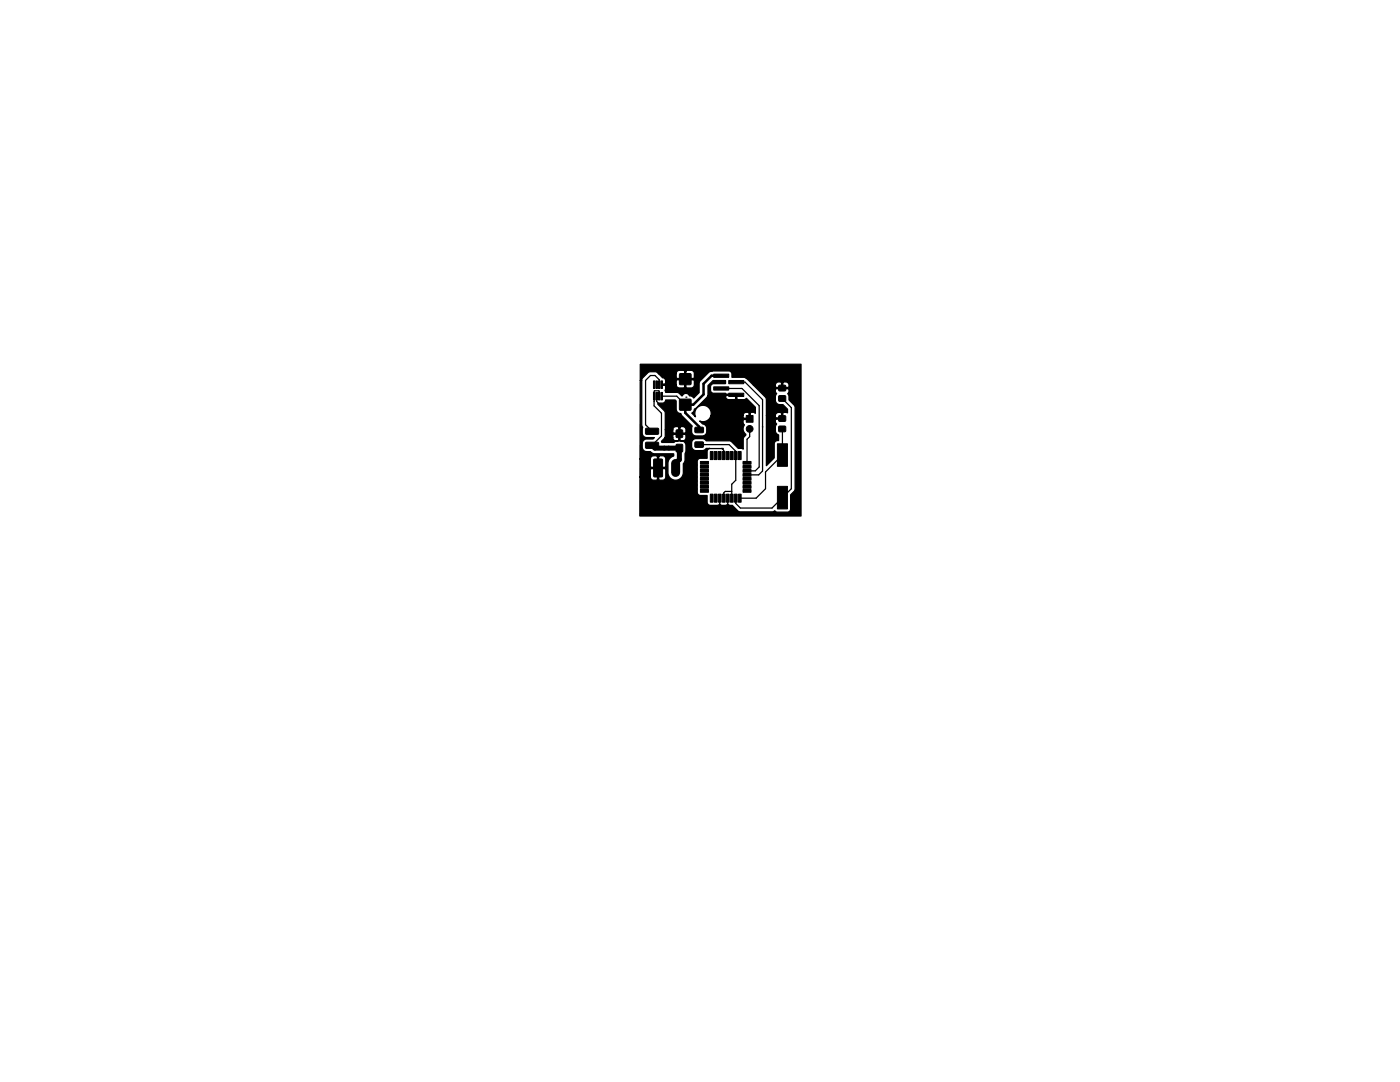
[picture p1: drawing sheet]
<svg xmlns="http://www.w3.org/2000/svg" width="279mm" height="216mm" viewBox="0 0 279 216" stroke-linecap="round" stroke-linejoin="round" font-family="sans-serif">
<g fill="#000" stroke="#000" stroke-width=".2">
<path d="M130.4 78.3h.3v1.5h-.3zM130.4 76h.3v1.5h-.3zM130.9 78.3h.3v1.5h-.3zM130.9 76h.3v1.5h-.3zM131.4 78.3h.3v1.5h-.3zM131.4 76h.3v1.5h-.3zM131.9 78.3h.3v1.5h-.3zM131.9 76h.3v1.5h-.3zM135.7 74.6h2.2v2.1h-2.2zM135.7 79.7h2.2v2.1h-2.2zM142.4 77.2h3v.6h-3zM142.4 74.7h3v.6h-3z"/>
<path d="M145.4 78.5h3v.6h-3zM145.4 75.9h3v.7h-3zM155.4 79h1.3l.1 1h-1.3zM155.4 76.9h1.3l.1 1-1.3 .1zM128.9 88.3l2.4-.1 .2 .3-.1 .8-.2 .2h-2.2l-.2-.2zM128.9 85.5l2.4-.1 .2 .3-.1 .8-.2 .2h-2.2l-.2-.2zM130.5 91.7l1.5-.1 .2 .1v3.2l-.1 .3h-1.4l-.2-.2zM135 85.8h1.2v1.5l-1.2-.1zM135 88.7h1.2v1.4h-1.2zM138.7 88.2h1.6l.1 .2v.7l-.2 .2h-1.4l-.1-.2zM138.7 85.3h1.6l.1 .2v.7l-.2 .2-1.4-.1-.1-.2zM139.8 92.1h1.6v.5h-1.6z"/>
<path d="M139.8 92.9h1.6v.5h-1.6zM139.8 93.7h1.6v.5h-1.6zM139.8 94.5h1.6v.5h-1.6zM139.8 95.3h1.6v.5h-1.6zM139.8 96.1h1.6v.5h-1.6zM139.8 96.9h1.6v.5h-1.6zM139.8 97.7h1.6v.5h-1.6zM141.8 90.1h.5v1.6h-.5zM142.6 90.1h.5v1.6h-.5zM143.4 90.1h.5v1.6h-.5zM144.2 90.1h.5v1.6h-.5zM145 90.1h.5v1.6h-.5z"/>
<path d="M145.8 90.1h.5v1.6h-.5zM146.6 90.1h.5v1.6h-.5zM147.4 90.1h.5v1.6h-.5zM148.9 82.9h1.4v1.4h-1.4zM148.3 97.7h1.6v.5h-1.6zM148.3 96.9h1.6v.5h-1.6zM148.3 96.1h1.6v.5h-1.6zM148.3 95.3h1.6v.5h-1.6zM148.3 94.5h1.6v.5h-1.6zM148.3 93.7h1.6v.5h-1.6zM148.3 92.9h1.6v.5h-1.6zM148.3 92.1h1.6v.5h-1.6z"/>
<path d="M155.4 83h1.3l.1 1h-1.3zM155.4 85.1h1.3l.1 1h-1.3zM155.2 88.5h2v4.6h-2zM141.8 98.6h.5v1.6h-.5zM142.6 98.6h.5v1.6h-.5zM143.4 98.6h.5v1.6h-.5zM144.2 98.6h.5v1.6h-.5zM145 98.6h.5v1.6h-.5zM145.8 98.6h.5v1.6h-.5zM146.6 98.6h.5v1.6h-.5zM147.4 98.6h.5v1.6h-.5zM155.2 97.1h2v4.4h-2z"/>
<circle cx="134.4" cy="75.7" r=".4"/>
<circle cx="139.1" cy="75.7" r=".4"/>
<circle cx="131.4" cy="96.8" r=".4"/>
<circle cx="133.7" cy="86.5" r=".4"/>
<circle cx="135.1" cy="96.9" r=".4"/>
<circle cx="137.6" cy="86.5" r=".4"/>
<circle cx="140.3" cy="90.6" r=".4"/>
<circle cx="147.1" cy="80.2" r=".4"/>
<circle cx="147.7" cy="83.6" r=".4"/>
<circle cx="149.6" cy="85.6" r=".67"/>
<circle cx="143.6" cy="102.2" r=".4"/>
<circle cx="145.3" cy="102.1" r=".4"/>
</g>
<path d="M134.8 92.5v1.8" fill="none" stroke="#000" stroke-width="1.8"/>
<g fill="none" stroke="#000" stroke-width=".25">
<path d="M131.1 79.1v1l.8 .8M131.5 79.1l.1-1-1-.1-.1 3 1.5 1.5v4.5l-1.9 1.9M131.6 76.8v-1l-.9-.9h-.9l-1 1v8.9l1.3 1.3M132.1 79.1h3l1.7 1.7M132.1 76.8h.4M136.9 79.3h.1M143.9 77.5h4.2l3.4 3.5v12.2l-.8 .8h-1.6M146.9 76.2h1.8l3.5 3.5v14.3l-.8 .8h-2.3M156.1 79.5l1.8 1.8v16.2l-3.8 3.9h-6.3l-1-.9v-1.1M139.5 88.7h6l1.3 1.3v5.8l-.8 .8v2.8M141.5 89.5h2.6l.3 .4v1M143.6 99.4v1.2"/>
<path d="M145.2 99.4v1.3M146 98.1h-1.3l-.3 .3v1M149.6 85.6v1.5l-.5 .6v4.7M156.1 85.6l.1 5.2-3.4 3.4v3.3l-1.9 1.9h-3.3"/>
</g>
<path d="M143.9 75h-1.9l-1.6 1.6v2.1l-2 2.1h-1.6v1.6l2.7 2.8v.6" fill="none" stroke="#000" stroke-width=".5"/>
<path d="M130.1 88.9l.6 .5h4.9v2.3l-.8 .8v.9" fill="none" stroke="#000" stroke-width="1"/>
<path d="M144.2 89.5l.1 .1zM127.8 72.7h32.1v30.3h-32.2v-7.8h2.1l.1 .3 .3 .3h.8l.2-.1v-2.2h.3v2.2l.1 .1h.6a.64 .64 0 0 0 .7-.6v-1.5l-.2-.2h-2.7l-.2 .2v1.5h-2.1v-3.6h2.1v1.5l.2 .2h1.2v-2.2h.3v2.2h1.2l.2-.2v-1.5l-.2-.5-.5-.2h-.6l-.1 .2-1.1-.2a.64 .64 0 0 0-.6 .7h-2.1l.1-15.7h.3v8.9l.2 .5-.1 1.3 .2 .5 .5 .2h1.7l-.3 .3h-1.2a.89 .89 0 0 0-.9 .9v1.1l.5 .5h1.1l.5 .4 .4 .1h3.8v.4l-.8 .4-.4 .8v2.2a1.54 1.54 0 0 0 1.5 1.4 1.54 1.54 0 0 0 1.6-1.4v-1.9l.3-.6 .2-3a.89 .89 0 0 0-.9-.9h-1l-.5 .3h-2.4l-.1-.2 .7-.8h1.6l.3 .6 .7 .1 .2-.2v-1.1h.2v1.1a.7 .7 0 0 0 .8 .1 .7 .7 0 0 0 .4-.6v-.5l-.2-.1h-2.3l-.1 .1v.5h-1.6l.1-1.5h1.5v.5l.1 .1h1.1v-1.1h.2v1.1h1l.2-.1v-.5a.7 .7 0 0 0-.4-.7 .7 .7 0 0 0-.8 .2l-.9-.2-.4 .3-.1 .4h-1.5v-3.5l-.3-.4-1.2-1.2v-.3h.5a.74 .74 0 0 0 1-.6h1.9l.2 .2 .1 1.8a.98 .98 0 0 0 .9 .8l.2 .4 2.1 2-.2 1.1 .3 .6 .4 .3h1.5a.89 .89 0 0 0 .8-.9v-.8a1.09 1.09 0 0 0-.8-.8l-.6-.5a1.62 1.62 0 0 0 2.3-1.1h6.4v.4l.2 .2h1v-1.1l-.2-.1-.7 .1-.3 .5h-6.4a1.64 1.64 0 0 0-1.7-2 1.64 1.64 0 0 0-1.4 2.3l-.7-.8 .3-.3a.72 .72 0 0 1 .6-.7l2.2-2.3h3.6l.2 .5 .3 .1h1.3l.2-.1v-.7h-1.8l-.2 .2h-3.6l.1-2.2 1-1h2.5v.7l-2.7 .1-.3 .4v.7a.64 .64 0 0 0 .6 .7l4.7 .1v1l.1 .1h1.4l.4-.2 1.8 1.8v1.2l-.5-.2h-.4l-.2 .1 .1 1.3h-1.3l-.2 .2v.5l.3 .4a1.3 1.3 0 0 0 .3 1.8l-.6 .9v2.1l-1-.1-1.3-1.3-.3-.2h-4.8l-.6-.5h-1.4a.89 .89 0 0 0-.9 .9l.1 1 .3 .4 .3 .1h1.6l.6-.4h.8l-.4 .2-.2 .3v1.4l-1.6 .1-.2 .2-.2 .4 .1 6.3 .1 .3 .4 .2h1.4v1.4l.3 .4 1.9 .1 .3-.2 .3 .2h1l.3-.2 .3 .2h.7l1 1.1 .6 .2h6.3l.5-.2 .6 .3 2.2-.1 .4-.4v-3l.8-.8 .1-.4v-16.2l-.1-.4-1.1-1.1-.1-1a.62 .62 0 0 1 .1-.8l-.2-.4h-2.4l-.2 .1v.4l.3 .4-.2 .5-.1 .8a.89 .89 0 0 0 .9 .9h.7l.9 1v.7l-.8-.1-.2 .1v1.2h-1.3l-.2 .5a.75 .75 0 0 1 .1 1v1.2l.6 .5v1.1a.69 .69 0 0 0-.9 .6v2.9l-1.6 1.5v-10h1.8l.2 .5h1.1v-1a.76 .76 0 0 0-1.2 .3l-.1 .2h-1.8v-3.4l-2.5-2.7h4.3l.2 .5h1.1v-.9h.2v.9h1.1a.66 .66 0 0 0 .1-.7 .66 .66 0 0 0-.6-.4h-.4l-.2 .2-.4-.2-.7 .1-.3 .2-.1 .3h-4.3l-1.7-1.5h-2.6v-.6a.64 .64 0 0 0-.7-.7h-3l-.9 .2-1.9 2-.1 2.1-1.1 1.1-.2-.3-.5-.1a.9 .9 0 0 0-.8-.5 .9 .9 0 0 0-.8 .5l-.9-.7h-2.4l-.1-.4 .1-.9-.1-.1h-.4v-.1h2.6a.64 .64 0 0 0 .7 .6h.9l.1-.1v-1.5h.3v1.5l.1 .1h1.2l.4-.5v-1l-.2-.1h-3.3l-.2 .1v.9h-2.6v-.2h.4l.1-.1v-.6a.58 .58 0 0 0-.6-.5l-.8-.9h3.5v.9l.2 .1h1.5v-1.4h.3v1.4h1.5l.2-.1v-1l-.4-.5h-1.2l-.4 .2-.1-.2h-.9a.64 .64 0 0 0-.7 .6h-3.5l-.5-.3h-1.2l-1.4 1.2-.2 .5h-.3z" fill="#000" stroke="#000" stroke-width=".25"/>
</svg>
